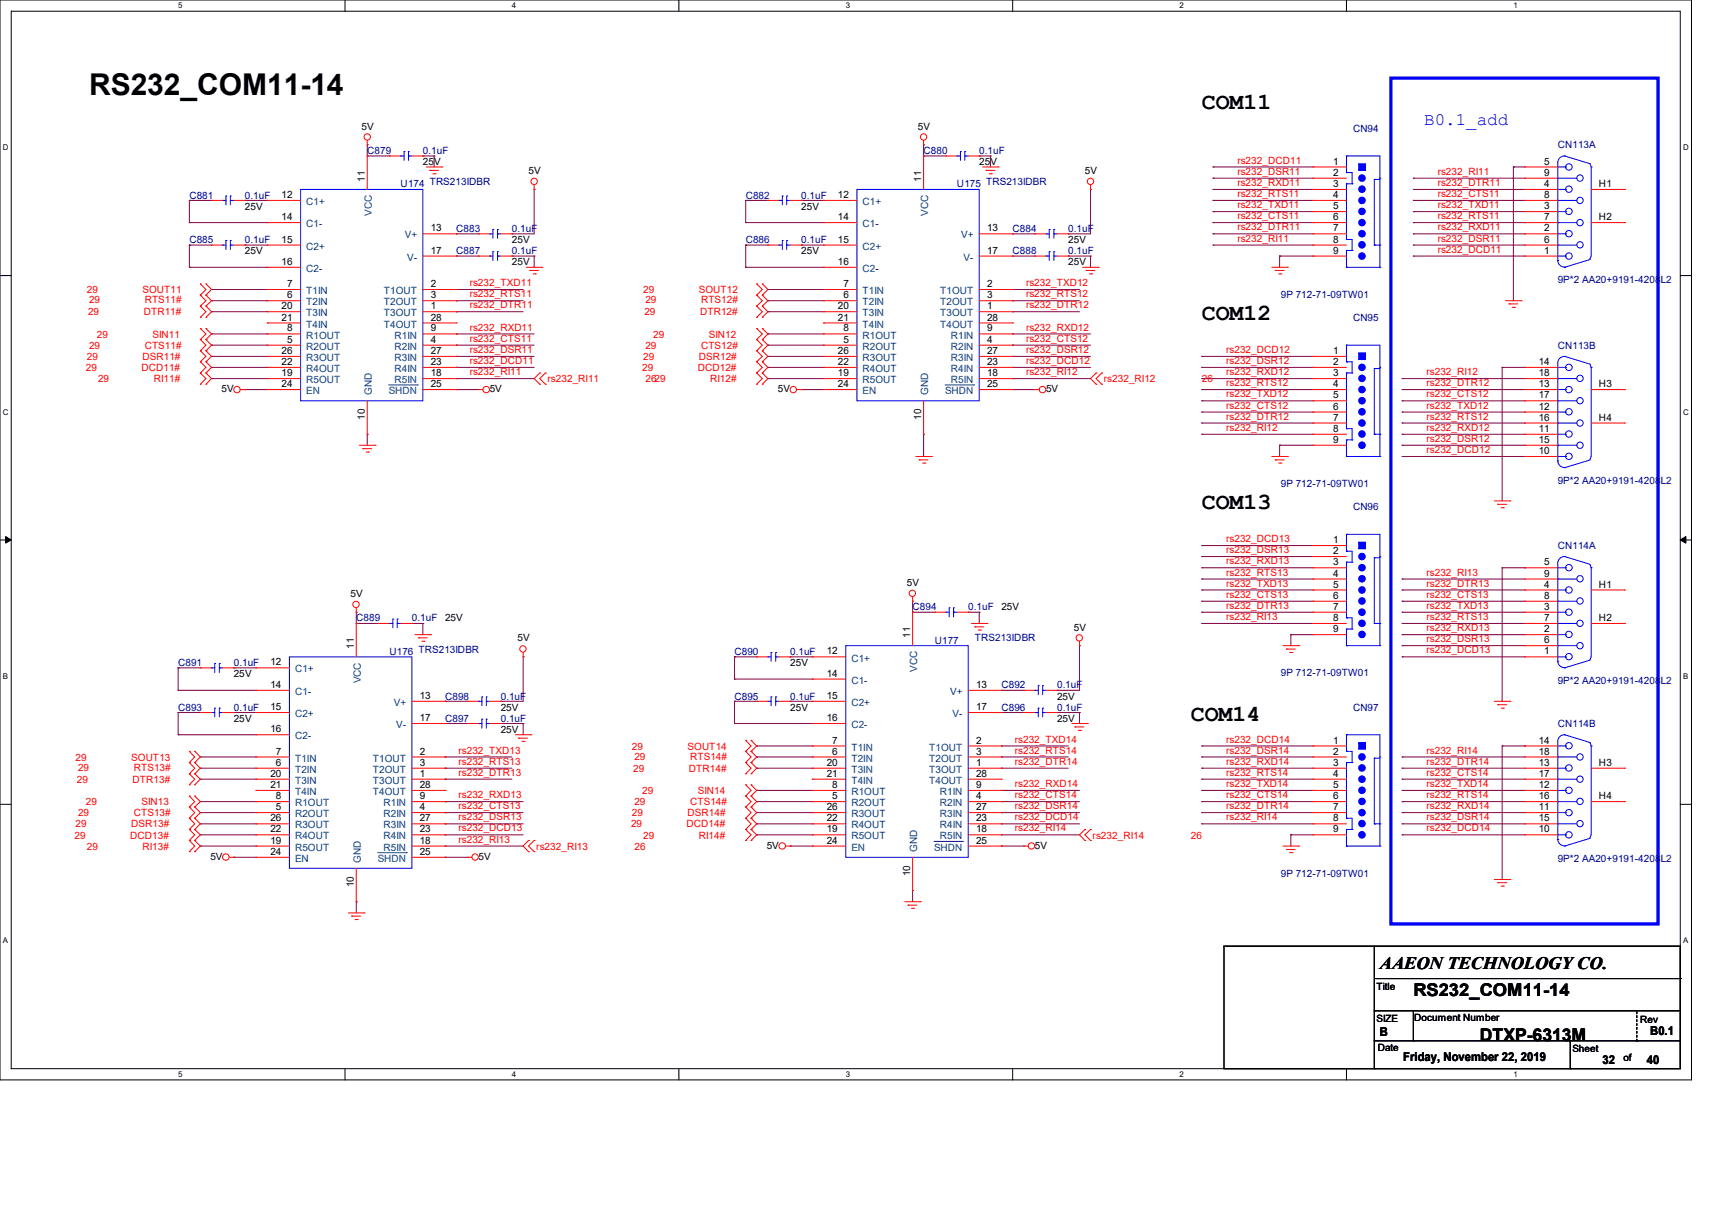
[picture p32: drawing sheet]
<svg xmlns="http://www.w3.org/2000/svg" width="297mm" height="210mm" viewBox="0 0 297 210" stroke-linecap="round" stroke-linejoin="round" font-family="sans-serif">
<defs><g id="words">
<text font-size="5.2" x="15.5" y="16.4">RS232_COM11-14</text>
<g font-size="4">
<text x="208.5" y="18.8">COM11</text>
<text x="208.5" y="55.5">COM12</text>
<text x="208.5" y="88.3">COM13</text>
<text x="206.6" y="125">COM14</text>
</g>
<text font-size="3" fill="#00f" x="247.1" y="21.7">B0.1_add</text>
<g font-size="3">
<text x="239.4" y="168">AAEON TECHNOLOGY CO.</text>
<text x="245.2" y="172.7">RS232_COM11-14</text>
<text x="256.8" y="180.5">DTXP-6313M</text>
</g>
<g font-size="2.1">
<text x="239.4" y="179.6">B</text>
<text x="286.3" y="179.4">B0.1</text>
<text x="243.5" y="184">Friday, November 22, 2019</text>
<text x="278" y="184.4">32</text>
<text x="285.7" y="184.4">40</text>
</g>
<g font-size="1.7">
<text x="62.7" y="22.5">5V</text>
<text x="159.3" y="22.5">5V</text>
<text x="73.4" y="28.7">25V</text>
<text x="169.9" y="28.7">25V</text>
<text x="231.3" y="28.5">1</text>
<text x="267.9" y="28.5">5</text>
<text x="48.9" y="34.3">12</text>
<text x="63.3" y="31.5" transform="rotate(-90 63.3 31.5)">11</text>
<text x="91.7" y="30.2">5V</text>
<text x="145.4" y="34.3">12</text>
<text x="159.8" y="31.5" transform="rotate(-90 159.8 31.5)">11</text>
<text x="188.2" y="30.2">5V</text>
<text x="231.3" y="30.5">2</text>
<text x="231.3" y="32.4">3</text>
<text x="231.3" y="34.3">4</text>
<text x="267.9" y="30.5">9</text>
<text x="267.9" y="32.4">4</text>
<text x="267.9" y="34.3">8</text>
<text x="277.4" y="32.4">H1</text>
<text x="42.5" y="36.4">25V</text>
<text x="48.9" y="38.2">14</text>
<text x="74.7" y="40.1">13</text>
<text x="139" y="36.4">25V</text>
<text x="145.4" y="38.2">14</text>
<text x="171.2" y="40.1">13</text>
<text x="231.3" y="36.3">5</text>
<text x="231.3" y="38.2">6</text>
<text x="231.3" y="40.1">7</text>
<text x="267.9" y="36.3">3</text>
<text x="267.9" y="38.2">7</text>
<text x="267.9" y="40.1">2</text>
<text x="277.4" y="38.2">H2</text>
<text x="42.5" y="44.1">25V</text>
<text x="48.9" y="42.1">15</text>
<text x="48.9" y="45.9">16</text>
<text x="74.7" y="44">17</text>
<text x="88.8" y="42.2">25V</text>
<text x="88.8" y="46">25V</text>
<text x="139" y="44.1">25V</text>
<text x="145.4" y="42.1">15</text>
<text x="145.4" y="45.9">16</text>
<text x="171.2" y="44">17</text>
<text x="185.3" y="46">25V</text>
<text x="185.3" y="42.2">25V</text>
<text x="231.3" y="42.1">8</text>
<text x="231.3" y="44">9</text>
<text x="267.9" y="42.1">6</text>
<text x="267.9" y="44">1</text>
<text x="48.9" y="53.6">20</text>
<text x="49.8" y="49.8">7</text>
<text x="49.8" y="51.7">6</text>
<text x="74.7" y="53.6">1</text>
<text x="74.7" y="51.7">3</text>
<text x="74.7" y="49.8">2</text>
<text x="145.4" y="53.6">20</text>
<text x="146.3" y="49.8">7</text>
<text x="146.3" y="51.7">6</text>
<text x="171.2" y="53.6">1</text>
<text x="171.2" y="51.7">3</text>
<text x="171.2" y="49.8">2</text>
<text x="48.9" y="55.6">21</text>
<text x="49.8" y="57.5">8</text>
<text x="49.8" y="59.4">5</text>
<text x="74.7" y="59.4">4</text>
<text x="74.7" y="57.5">9</text>
<text x="74.7" y="55.6">28</text>
<text x="145.4" y="55.6">21</text>
<text x="146.3" y="57.5">8</text>
<text x="146.3" y="59.4">5</text>
<text x="171.2" y="59.4">4</text>
<text x="171.2" y="57.5">9</text>
<text x="171.2" y="55.6">28</text>
<text x="48.9" y="61.4">26</text>
<text x="48.9" y="63.3">22</text>
<text x="48.9" y="65.2">19</text>
<text x="74.7" y="65.2">18</text>
<text x="74.7" y="63.3">23</text>
<text x="74.7" y="61.4">27</text>
<text x="145.4" y="61.4">26</text>
<text x="145.4" y="63.3">22</text>
<text x="145.4" y="65.2">19</text>
<text x="171.2" y="65.2">18</text>
<text x="171.2" y="63.3">23</text>
<text x="171.2" y="61.4">27</text>
<text x="231.3" y="61.4">1</text>
<text x="231.3" y="63.3">2</text>
<text x="231.3" y="65.2">3</text>
<text x="266.9" y="63.3">14</text>
<text x="266.9" y="65.2">18</text>
<text x="38.4" y="68">5V</text>
<text x="48.9" y="67.1">24</text>
<text x="74.7" y="67.1">25</text>
<text x="85" y="68">5V</text>
<text x="135" y="68">5V</text>
<text x="145.4" y="67.1">24</text>
<text x="171.2" y="67.1">25</text>
<text x="181.5" y="68">5V</text>
<text x="231.3" y="67.1">4</text>
<text x="231.3" y="69.1">5</text>
<text x="231.3" y="71">6</text>
<text x="266.9" y="67.1">13</text>
<text x="266.9" y="69.1">17</text>
<text x="266.9" y="71">12</text>
<text x="277.4" y="67.1">H3</text>
<text x="63.3" y="72.8" transform="rotate(-90 63.3 72.8)">10</text>
<text x="159.8" y="72.8" transform="rotate(-90 159.8 72.8)">10</text>
<text x="231.3" y="72.9">7</text>
<text x="231.3" y="74.9">8</text>
<text x="231.3" y="76.8">9</text>
<text x="266.9" y="72.9">16</text>
<text x="266.9" y="74.9">11</text>
<text x="266.9" y="76.8">15</text>
<text x="277.4" y="72.9">H4</text>
<text x="266.9" y="78.7">10</text>
<text x="231.3" y="94.2">1</text>
<text x="157.3" y="101.6">5V</text>
<text x="231.3" y="96.1">2</text>
<text x="231.3" y="98">3</text>
<text x="231.3" y="100">4</text>
<text x="231.3" y="101.9">5</text>
<text x="267.9" y="98">5</text>
<text x="267.9" y="100">9</text>
<text x="267.9" y="101.9">4</text>
<text x="277.4" y="101.9">H1</text>
<text x="60.8" y="103.5">5V</text>
<text x="77.2" y="107.8">25V</text>
<text x="173.7" y="105.9">25V</text>
<text x="231.3" y="103.8">6</text>
<text x="231.3" y="105.7">7</text>
<text x="231.3" y="107.7">8</text>
<text x="267.9" y="103.8">8</text>
<text x="267.9" y="105.7">3</text>
<text x="267.9" y="107.7">7</text>
<text x="277.4" y="107.7">H2</text>
<text x="61.4" y="112.6" transform="rotate(-90 61.4 112.6)">11</text>
<text x="89.8" y="111.2">5V</text>
<text x="143.4" y="113.5">12</text>
<text x="157.9" y="110.6" transform="rotate(-90 157.9 110.6)">11</text>
<text x="186.3" y="109.3">5V</text>
<text x="231.3" y="109.6">9</text>
<text x="267.9" y="109.6">2</text>
<text x="267.9" y="111.5">6</text>
<text x="267.9" y="113.5">1</text>
<text x="40.6" y="117.4">25V</text>
<text x="46.9" y="115.4">12</text>
<text x="46.9" y="119.3">14</text>
<text x="137.1" y="115.5">25V</text>
<text x="143.4" y="117.3">14</text>
<text x="169.3" y="119.3">13</text>
<text x="40.6" y="125.2">25V</text>
<text x="46.9" y="123.1">15</text>
<text x="72.8" y="125">17</text>
<text x="72.8" y="121.2">13</text>
<text x="86.9" y="123.2">25V</text>
<text x="137.1" y="123.2">25V</text>
<text x="143.4" y="121.2">15</text>
<text x="143.4" y="125">16</text>
<text x="169.3" y="123.1">17</text>
<text x="183.4" y="125.2">25V</text>
<text x="183.4" y="121.3">25V</text>
<text x="46.9" y="127">16</text>
<text x="47.9" y="130.8">7</text>
<text x="72.8" y="130.8">2</text>
<text x="86.9" y="127.1">25V</text>
<text x="144.4" y="128.9">7</text>
<text x="144.4" y="130.8">6</text>
<text x="169.3" y="130.8">3</text>
<text x="169.3" y="128.9">2</text>
<text x="231.3" y="128.9">1</text>
<text x="231.3" y="130.8">2</text>
<text x="266.9" y="128.9">14</text>
<text x="266.9" y="130.8">18</text>
<text x="46.9" y="134.7">20</text>
<text x="46.9" y="136.6">21</text>
<text x="47.9" y="132.8">6</text>
<text x="72.8" y="136.6">28</text>
<text x="72.8" y="134.7">1</text>
<text x="72.8" y="132.8">3</text>
<text x="143.4" y="132.8">20</text>
<text x="143.4" y="134.7">21</text>
<text x="144.4" y="136.6">8</text>
<text x="169.3" y="136.6">9</text>
<text x="169.3" y="134.7">28</text>
<text x="169.3" y="132.8">1</text>
<text x="231.3" y="132.8">3</text>
<text x="231.3" y="134.7">4</text>
<text x="231.3" y="136.6">5</text>
<text x="266.9" y="132.8">13</text>
<text x="266.9" y="134.7">17</text>
<text x="266.9" y="136.6">12</text>
<text x="277.4" y="132.8">H3</text>
<text x="46.9" y="142.4">26</text>
<text x="47.9" y="138.6">8</text>
<text x="47.9" y="140.5">5</text>
<text x="72.8" y="142.4">27</text>
<text x="72.8" y="140.5">4</text>
<text x="72.8" y="138.6">9</text>
<text x="143.4" y="140.5">26</text>
<text x="143.4" y="142.4">22</text>
<text x="144.4" y="138.6">5</text>
<text x="169.3" y="142.4">23</text>
<text x="169.3" y="140.5">27</text>
<text x="169.3" y="138.6">4</text>
<text x="231.3" y="138.6">6</text>
<text x="231.3" y="140.5">7</text>
<text x="231.3" y="142.4">8</text>
<text x="266.9" y="138.6">16</text>
<text x="266.9" y="140.5">11</text>
<text x="266.9" y="142.4">15</text>
<text x="277.4" y="138.6">H4</text>
<text x="36.5" y="149.1">5V</text>
<text x="46.9" y="144.4">22</text>
<text x="46.9" y="146.3">19</text>
<text x="46.9" y="148.2">24</text>
<text x="72.8" y="148.2">25</text>
<text x="72.8" y="146.3">18</text>
<text x="72.8" y="144.4">23</text>
<text x="83" y="149.1">5V</text>
<text x="133" y="147.2">5V</text>
<text x="143.4" y="144.4">19</text>
<text x="143.4" y="146.3">24</text>
<text x="169.3" y="146.3">25</text>
<text x="169.3" y="144.4">18</text>
<text x="179.5" y="147.2">5V</text>
<text x="231.3" y="144.4">9</text>
<text x="266.9" y="144.4">10</text>
<text x="61.4" y="153.9" transform="rotate(-90 61.4 153.9)">10</text>
<text x="157.9" y="152" transform="rotate(-90 157.9 152)">10</text>
<text x="238.8" y="171.7">Title</text>
<text x="238.8" y="177.3">SIZE</text>
<text x="245.4" y="177.1">Document Number</text>
<text x="284.6" y="177.5">Rev</text>
<text x="239" y="182.3">Date</text>
<text x="272.8" y="182.5">Sheet</text>
<text x="281.6" y="184.1">of</text>
</g>
<g font-size="1.7" fill="#000080">
<text x="234.7" y="22.9">CN94</text>
<text x="63.7" y="26.7">C879</text>
<text x="73.4" y="26.7">0.1uF</text>
<text x="160.2" y="26.7">C880</text>
<text x="169.9" y="26.7">0.1uF</text>
<text x="270.2" y="25.7">CN113A</text>
<text x="32.8" y="34.5">C881</text>
<text x="42.5" y="34.5">0.1uF</text>
<text x="69.5" y="32.5">U174 TRS213IDBR</text>
<text x="129.4" y="34.5">C882</text>
<text x="139" y="34.5">0.1uF</text>
<text x="166" y="32.5">U175 TRS213IDBR</text>
<text x="79.2" y="40.2">C883</text>
<text x="88.8" y="40.2">0.1uF</text>
<text x="175.7" y="40.2">C884</text>
<text x="185.3" y="40.2">0.1uF</text>
<text x="32.8" y="42.2">C885</text>
<text x="42.5" y="42.2">0.1uF</text>
<text x="79.2" y="44.1">C887</text>
<text x="88.8" y="44.1">0.1uF</text>
<text x="129.4" y="42.2">C886</text>
<text x="139" y="42.2">0.1uF</text>
<text x="175.7" y="44.1">C888</text>
<text x="185.3" y="44.1">0.1uF</text>
<text x="222.2" y="51.6">9P 712-71-09TW01</text>
<text x="270.2" y="49.1">9P*2 AA20+9191-4208L2</text>
<text x="234.7" y="55.7">CN95</text>
<text x="270.2" y="60.5">CN113B</text>
<text x="270.2" y="83.9">9P*2 AA20+9191-4208L2</text>
<text x="222.2" y="84.5">9P 712-71-09TW01</text>
<text x="234.7" y="88.5">CN96</text>
<text x="270.2" y="95.2">CN114A</text>
<text x="61.8" y="107.8">C889</text>
<text x="71.5" y="107.8">0.1uF</text>
<text x="158.3" y="105.9">C894</text>
<text x="168" y="105.9">0.1uF</text>
<text x="67.6" y="113.6">U176 TRS213IDBR</text>
<text x="127.4" y="113.6">C890</text>
<text x="137.1" y="113.6">0.1uF</text>
<text x="162.2" y="111.7">U177</text>
<text x="169.1" y="111.2">TRS213IDBR</text>
<text x="30.9" y="115.5">C891</text>
<text x="40.6" y="115.5">0.1uF</text>
<text x="173.7" y="119.4">C892</text>
<text x="183.4" y="119.4">0.1uF</text>
<text x="222.2" y="117.3">9P 712-71-09TW01</text>
<text x="270.2" y="118.6">9P*2 AA20+9191-4208L2</text>
<text x="30.9" y="123.2">C893</text>
<text x="40.6" y="123.2">0.1uF</text>
<text x="77.2" y="121.3">C898</text>
<text x="77.2" y="125.2">C897</text>
<text x="86.9" y="121.3">0.1uF</text>
<text x="86.9" y="125.2">0.1uF</text>
<text x="127.4" y="121.3">C895</text>
<text x="137.1" y="121.3">0.1uF</text>
<text x="173.7" y="123.2">C896</text>
<text x="183.4" y="123.2">0.1uF</text>
<text x="234.7" y="123.2">CN97</text>
<text x="270.2" y="126.2">CN114B</text>
<text x="270.2" y="149.5">9P*2 AA20+9191-4208L2</text>
<text x="222.2" y="152">9P 712-71-09TW01</text>
</g>
<g font-size="1.7" fill="#f00">
<text x="214.7" y="28.4">rs232_DCD11</text>
<text x="214.7" y="32.3">rs232_RXD11</text>
<text x="214.7" y="30.3">rs232_DSR11</text>
<text x="214.7" y="34.2">rs232_RTS11</text>
<text x="249.4" y="30.3">rs232_RI11</text>
<text x="249.4" y="32.3">rs232_DTR11</text>
<text x="249.4" y="34.2">rs232_CTS11</text>
<text x="214.7" y="41.9">rs232_RI11</text>
<text x="214.7" y="40">rs232_DTR11</text>
<text x="214.7" y="36.1">rs232_TXD11</text>
<text x="214.7" y="38">rs232_CTS11</text>
<text x="249.4" y="41.9">rs232_DSR11</text>
<text x="249.4" y="36.1">rs232_TXD11</text>
<text x="249.4" y="40">rs232_RXD11</text>
<text x="249.4" y="38">rs232_RTS11</text>
<text x="249.4" y="43.8">rs232_DCD11</text>
<text x="15.1" y="50.8">29</text>
<text x="15.5" y="52.6">29</text>
<text x="24.7" y="50.8">SOUT11</text>
<text x="25.1" y="52.6">RTS11#</text>
<text x="81.5" y="53.5">rs232_DTR11</text>
<text x="81.5" y="51.6">rs232_RTS11</text>
<text x="81.5" y="49.6">rs232_TXD11</text>
<text x="111.6" y="50.8">29</text>
<text x="112" y="52.6">29</text>
<text x="121.2" y="50.8">SOUT12</text>
<text x="121.6" y="52.6">RTS12#</text>
<text x="178" y="51.6">rs232_RTS12</text>
<text x="178" y="53.5">rs232_DTR12</text>
<text x="178" y="49.6">rs232_TXD12</text>
<text x="15.3" y="54.7">29</text>
<text x="16.8" y="58.6">29</text>
<text x="24.9" y="54.7">DTR11#</text>
<text x="26.5" y="58.6">SIN11</text>
<text x="81.5" y="57.3">rs232_RXD11</text>
<text x="81.5" y="59.3">rs232_CTS11</text>
<text x="111.8" y="54.7">29</text>
<text x="113.3" y="58.6">29</text>
<text x="121.5" y="54.7">DTR12#</text>
<text x="123" y="58.6">SIN12</text>
<text x="178" y="57.3">rs232_RXD12</text>
<text x="178" y="59.3">rs232_CTS12</text>
<text x="14.9" y="64.3">29</text>
<text x="15.1" y="62.4">29</text>
<text x="15.5" y="60.5">29</text>
<text x="24.6" y="64.3">DCD11#</text>
<text x="24.7" y="62.4">DSR11#</text>
<text x="25.1" y="60.5">CTS11#</text>
<text x="81.5" y="63.1">rs232_DCD11</text>
<text x="81.5" y="65.1">rs232_RI11</text>
<text x="81.5" y="61.2">rs232_DSR11</text>
<text x="111.4" y="64.3">29</text>
<text x="111.6" y="62.4">29</text>
<text x="112" y="60.5">29</text>
<text x="121.1" y="64.3">DCD12#</text>
<text x="121.2" y="62.4">DSR12#</text>
<text x="121.6" y="60.5">CTS12#</text>
<text x="178" y="61.2">rs232_DSR12</text>
<text x="178" y="65.1">rs232_RI12</text>
<text x="178" y="63.1">rs232_DCD12</text>
<text x="212.7" y="61.2">rs232_DCD12</text>
<text x="212.7" y="63.1">rs232_DSR12</text>
<text x="212.7" y="65.1">rs232_RXD12</text>
<text x="247.5" y="65.1">rs232_RI12</text>
<text x="17" y="66.3">29</text>
<text x="26.7" y="66.3">RI11#</text>
<text x="95" y="66.3">rs232_RI11</text>
<text x="112" y="66.3">2629</text>
<text x="123.2" y="66.3">RI12#</text>
<text x="191.5" y="66.3">rs232_RI12</text>
<text x="208.5" y="66.3">26</text>
<text x="212.7" y="67">rs232_RTS12</text>
<text x="212.7" y="68.9">rs232_TXD12</text>
<text x="212.7" y="70.9">rs232_CTS12</text>
<text x="247.5" y="70.9">rs232_TXD12</text>
<text x="247.5" y="68.9">rs232_CTS12</text>
<text x="247.5" y="67">rs232_DTR12</text>
<text x="212.7" y="72.8">rs232_DTR12</text>
<text x="212.7" y="74.7">rs232_RI12</text>
<text x="247.5" y="76.6">rs232_DSR12</text>
<text x="247.5" y="74.7">rs232_RXD12</text>
<text x="247.5" y="72.8">rs232_RTS12</text>
<text x="247.5" y="78.6">rs232_DCD12</text>
<text x="212.7" y="94">rs232_DCD13</text>
<text x="212.7" y="95.9">rs232_DSR13</text>
<text x="212.7" y="97.9">rs232_RXD13</text>
<text x="212.7" y="99.8">rs232_RTS13</text>
<text x="212.7" y="101.7">rs232_TXD13</text>
<text x="247.5" y="101.7">rs232_DTR13</text>
<text x="247.5" y="99.8">rs232_RI13</text>
<text x="212.7" y="103.7">rs232_CTS13</text>
<text x="212.7" y="105.6">rs232_DTR13</text>
<text x="212.7" y="107.5">rs232_RI13</text>
<text x="247.5" y="107.5">rs232_RTS13</text>
<text x="247.5" y="105.6">rs232_TXD13</text>
<text x="247.5" y="103.7">rs232_CTS13</text>
<text x="247.5" y="113.3">rs232_DCD13</text>
<text x="247.5" y="111.4">rs232_DSR13</text>
<text x="247.5" y="109.5">rs232_RXD13</text>
<text x="13.1" y="131.9">29</text>
<text x="22.8" y="131.9">SOUT13</text>
<text x="79.5" y="130.7">rs232_TXD13</text>
<text x="109.6" y="130">29</text>
<text x="110.1" y="131.7">29</text>
<text x="119.3" y="130">SOUT14</text>
<text x="119.7" y="131.7">RTS14#</text>
<text x="176.1" y="130.7">rs232_RTS14</text>
<text x="176.1" y="128.8">rs232_TXD14</text>
<text x="212.7" y="128.8">rs232_DCD14</text>
<text x="212.7" y="130.7">rs232_DSR14</text>
<text x="247.5" y="130.7">rs232_RI14</text>
<text x="13.3" y="135.8">29</text>
<text x="13.5" y="133.6">29</text>
<text x="23" y="135.8">DTR13#</text>
<text x="23.2" y="133.6">RTS13#</text>
<text x="79.5" y="134.5">rs232_DTR13</text>
<text x="79.5" y="132.6">rs232_RTS13</text>
<text x="109.9" y="133.9">29</text>
<text x="111.4" y="137.7">29</text>
<text x="119.5" y="133.9">DTR14#</text>
<text x="121.1" y="137.7">SIN14</text>
<text x="176.1" y="136.5">rs232_RXD14</text>
<text x="176.1" y="132.6">rs232_DTR14</text>
<text x="212.7" y="132.6">rs232_RXD14</text>
<text x="212.7" y="134.5">rs232_RTS14</text>
<text x="212.7" y="136.5">rs232_TXD14</text>
<text x="247.5" y="136.5">rs232_TXD14</text>
<text x="247.5" y="134.5">rs232_CTS14</text>
<text x="247.5" y="132.6">rs232_DTR14</text>
<text x="13.1" y="143.5">29</text>
<text x="13.5" y="141.6">29</text>
<text x="14.9" y="139.7">29</text>
<text x="22.8" y="143.5">DSR13#</text>
<text x="23.2" y="141.6">CTS13#</text>
<text x="24.6" y="139.7">SIN13</text>
<text x="79.5" y="142.3">rs232_DSR13</text>
<text x="79.5" y="138.4">rs232_RXD13</text>
<text x="79.5" y="140.3">rs232_CTS13</text>
<text x="109.5" y="143.5">29</text>
<text x="109.6" y="141.6">29</text>
<text x="110.1" y="139.7">29</text>
<text x="119.1" y="143.5">DCD14#</text>
<text x="119.3" y="141.6">DSR14#</text>
<text x="119.7" y="139.7">CTS14#</text>
<text x="176.1" y="140.3">rs232_DSR14</text>
<text x="176.1" y="138.4">rs232_CTS14</text>
<text x="176.1" y="142.3">rs232_DCD14</text>
<text x="212.7" y="138.4">rs232_CTS14</text>
<text x="212.7" y="140.3">rs232_DTR14</text>
<text x="212.7" y="142.3">rs232_RI14</text>
<text x="247.5" y="142.3">rs232_DSR14</text>
<text x="247.5" y="140.3">rs232_RXD14</text>
<text x="247.5" y="138.4">rs232_RTS14</text>
<text x="13" y="145.5">29</text>
<text x="15.1" y="147.4">29</text>
<text x="22.6" y="145.5">DCD13#</text>
<text x="24.7" y="147.4">RI13#</text>
<text x="79.5" y="144.2">rs232_DCD13</text>
<text x="79.5" y="146.1">rs232_RI13</text>
<text x="93" y="147.4">rs232_RI13</text>
<text x="110.1" y="147.4">26</text>
<text x="111.6" y="145.5">29</text>
<text x="121.2" y="145.5">RI14#</text>
<text x="176.1" y="144.2">rs232_RI14</text>
<text x="189.6" y="145.5">rs232_RI14</text>
<text x="206.6" y="145.5">26</text>
<text x="247.5" y="144.2">rs232_DCD14</text>
</g>
<g font-size="1.7" fill="#004080">
<text x="53.1" y="35.6">C1+</text>
<text x="149.6" y="35.6">C1+</text>
<text x="53.1" y="39.4">C1-</text>
<text x="64.5" y="37.4" transform="rotate(-90 64.5 37.4)">VCC</text>
<text x="70.2" y="41.4">V+</text>
<text x="149.6" y="39.4">C1-</text>
<text x="161" y="37.4" transform="rotate(-90 161 37.4)">VCC</text>
<text x="166.7" y="41.4">V+</text>
<text x="53.1" y="43.3">C2+</text>
<text x="53.1" y="47.2">C2-</text>
<text x="70.7" y="45.2">V-</text>
<text x="149.6" y="43.3">C2+</text>
<text x="149.6" y="47.2">C2-</text>
<text x="167.2" y="45.2">V-</text>
<text x="53.1" y="51">T1IN</text>
<text x="53.1" y="53">T2IN</text>
<text x="66.6" y="53">T2OUT</text>
<text x="66.6" y="51">T1OUT</text>
<text x="149.6" y="51">T1IN</text>
<text x="149.6" y="53">T2IN</text>
<text x="163.1" y="53">T2OUT</text>
<text x="163.1" y="51">T1OUT</text>
<text x="53.1" y="54.9">T3IN</text>
<text x="53.1" y="56.8">T4IN</text>
<text x="53.1" y="58.7">R1OUT</text>
<text x="66.6" y="56.8">T4OUT</text>
<text x="66.6" y="54.9">T3OUT</text>
<text x="68.5" y="58.7">R1IN</text>
<text x="149.6" y="54.9">T3IN</text>
<text x="149.6" y="56.8">T4IN</text>
<text x="149.6" y="58.7">R1OUT</text>
<text x="163.1" y="56.8">T4OUT</text>
<text x="163.1" y="54.9">T3OUT</text>
<text x="165" y="58.7">R1IN</text>
<text x="53.1" y="60.7">R2OUT</text>
<text x="53.1" y="62.6">R3OUT</text>
<text x="53.1" y="64.5">R4OUT</text>
<text x="68.5" y="64.5">R4IN</text>
<text x="68.5" y="62.6">R3IN</text>
<text x="68.5" y="60.7">R2IN</text>
<text x="149.6" y="60.7">R2OUT</text>
<text x="149.6" y="62.6">R3OUT</text>
<text x="149.6" y="64.5">R4OUT</text>
<text x="165" y="64.5">R4IN</text>
<text x="165" y="62.6">R3IN</text>
<text x="165" y="60.7">R2IN</text>
<text x="53.1" y="66.5">R5OUT</text>
<text x="53.1" y="68.4">EN</text>
<text x="64.5" y="68.5" transform="rotate(-90 64.5 68.5)">GND</text>
<text x="67.4" y="68.4">SHDN</text>
<text x="68.5" y="66.5">R5IN</text>
<text x="149.6" y="66.5">R5OUT</text>
<text x="149.6" y="68.4">EN</text>
<text x="161" y="68.5" transform="rotate(-90 161 68.5)">GND</text>
<text x="164" y="68.4">SHDN</text>
<text x="165" y="66.5">R5IN</text>
<text x="51.2" y="116.6">C1+</text>
<text x="62.6" y="118.5" transform="rotate(-90 62.6 118.5)">VCC</text>
<text x="147.7" y="114.7">C1+</text>
<text x="147.7" y="118.6">C1-</text>
<text x="159.1" y="116.5" transform="rotate(-90 159.1 116.5)">VCC</text>
<text x="51.2" y="120.5">C1-</text>
<text x="51.2" y="124.4">C2+</text>
<text x="68.3" y="122.4">V+</text>
<text x="147.7" y="122.4">C2+</text>
<text x="164.8" y="120.5">V+</text>
<text x="165.3" y="124.4">V-</text>
<text x="51.2" y="128.2">C2-</text>
<text x="68.7" y="126.3">V-</text>
<text x="147.7" y="126.3">C2-</text>
<text x="147.7" y="130.2">T1IN</text>
<text x="161.2" y="130.2">T1OUT</text>
<text x="51.2" y="132.1">T1IN</text>
<text x="51.2" y="134">T2IN</text>
<text x="51.2" y="135.9">T3IN</text>
<text x="51.2" y="137.9">T4IN</text>
<text x="64.7" y="137.9">T4OUT</text>
<text x="64.7" y="135.9">T3OUT</text>
<text x="64.7" y="134">T2OUT</text>
<text x="64.7" y="132.1">T1OUT</text>
<text x="147.7" y="132.1">T2IN</text>
<text x="147.7" y="134">T3IN</text>
<text x="147.7" y="135.9">T4IN</text>
<text x="147.7" y="137.9">R1OUT</text>
<text x="161.2" y="135.9">T4OUT</text>
<text x="161.2" y="134">T3OUT</text>
<text x="161.2" y="132.1">T2OUT</text>
<text x="163.1" y="137.9">R1IN</text>
<text x="51.2" y="139.8">R1OUT</text>
<text x="51.2" y="141.7">R2OUT</text>
<text x="51.2" y="143.7">R3OUT</text>
<text x="66.5" y="143.7">R3IN</text>
<text x="66.5" y="141.7">R2IN</text>
<text x="66.5" y="139.8">R1IN</text>
<text x="147.7" y="139.8">R2OUT</text>
<text x="147.7" y="141.7">R3OUT</text>
<text x="147.7" y="143.7">R4OUT</text>
<text x="163.1" y="143.7">R4IN</text>
<text x="163.1" y="141.7">R3IN</text>
<text x="163.1" y="139.8">R2IN</text>
<text x="51.2" y="145.6">R4OUT</text>
<text x="51.2" y="147.5">R5OUT</text>
<text x="51.2" y="149.5">EN</text>
<text x="62.6" y="149.6" transform="rotate(-90 62.6 149.6)">GND</text>
<text x="65.5" y="149.5">SHDN</text>
<text x="66.5" y="147.5">R5IN</text>
<text x="66.5" y="145.6">R4IN</text>
<text x="147.7" y="145.6">R5OUT</text>
<text x="147.7" y="147.5">EN</text>
<text x="159.1" y="147.7" transform="rotate(-90 159.1 147.7)">GND</text>
<text x="162" y="147.5">SHDN</text>
<text x="163.1" y="145.6">R5IN</text>
</g>
<g font-size="1.4">
<text x="30.9" y="1.4">5</text>
<text x="88.8" y="1.4">4</text>
<text x="146.7" y="1.4">3</text>
<text x="204.6" y="1.4">2</text>
<text x="262.6" y="1.4">1</text>
<text x=".5" y="26.1">D</text>
<text x="292" y="26.1">D</text>
<text x=".5" y="71.9">C</text>
<text x="292" y="71.9">C</text>
<text x=".5" y="117.8">B</text>
<text x="292" y="117.8">B</text>
<text x=".5" y="163.6">A</text>
<text x="292" y="163.6">A</text>
<text x="30.9" y="186.8">5</text>
<text x="88.8" y="186.8">4</text>
<text x="146.7" y="186.8">3</text>
<text x="204.6" y="186.8">2</text>
<text x="262.6" y="186.8">1</text>
</g>
</g></defs>
<path d="M0 0h293.5v187.3h-293.5zM1.9 1.9h289.6v183.4h-289.6z" fill="none" stroke="#000" stroke-width=".17"/>
<g fill="#fff">
<path d="M30.9 .2h.8v1.5h-.8z"/>
<path d="M30.9 185.5h.8v1.6h-.8z"/>
</g>
<path d="M59.9 0v1.9M59.9 185.3v2" fill="none" stroke="#000" stroke-width=".17"/>
<g fill="#fff">
<path d="M88.8 .2h.8v1.5h-.8z"/>
<path d="M88.8 185.5h.8v1.6h-.8z"/>
</g>
<path d="M117.8 0v1.9M117.8 185.3v2" fill="none" stroke="#000" stroke-width=".17"/>
<g fill="#fff">
<path d="M146.7 .2h.8v1.5h-.8z"/>
<path d="M146.7 185.5h.8v1.6h-.8z"/>
</g>
<path d="M175.7 0v1.9M175.7 185.3v2" fill="none" stroke="#000" stroke-width=".17"/>
<g fill="#fff">
<path d="M204.6 .2h.8v1.5h-.8z"/>
<path d="M204.6 185.5h.8v1.6h-.8z"/>
</g>
<path d="M233.6 0v1.9M233.6 185.3v2" fill="none" stroke="#000" stroke-width=".17"/>
<g fill="#fff">
<path d="M262.6 .2h.7v1.5h-.7z"/>
<path d="M262.6 185.5h.7v1.6h-.7z"/>
<path d="M.5 24.8h1v1.6h-1z"/>
<path d="M292 24.8h1v1.6h-1z"/>
<path d="M.5 70.7h1v1.5h-1z"/>
<path d="M292 70.7h1v1.5h-1z"/>
</g>
<path d="M0 47.8h1.9M291.5 47.8h2" fill="none" stroke="#000" stroke-width=".17"/>
<g fill="#fff">
<path d="M.5 116.5h.9v1.6h-.9z"/>
<path d="M292 116.5h.9v1.6h-.9z"/>
</g>
<path d="M0 93.6h1.9M291.5 93.6h2" fill="none" stroke="#000" stroke-width=".17"/>
<path d="M1 93l.9 .6-.9 .6zM291.5 93.6l1-.6v1.2z" fill="#000" stroke="#000" stroke-width=".17"/>
<g fill="#fff">
<path d="M.5 162.4h.9v1.5h-.9z"/>
<path d="M292 162.4h.9v1.5h-.9z"/>
</g>
<g fill="none" stroke="#000" stroke-width=".17">
<path d="M0 139.5h1.9M291.5 139.5h2M212.3 164.1h79.2v21.2h-79.2zM238.4 175.3h.1M238.4 175.3h53.1M238.4 164.1v21.2M238.6 169.7h52.9M245.2 175.3v5.2M291.5 169.7h.1M238.4 180.5h.1M238.4 185.3h.1M238.4 180.5h53.1"/>
<path d="M245.2 180.5h.1M272.4 185.3h.1M272.4 180.5v4.8"/>
</g>
<path d="M241.3 13.5h46.4v146.7h-46.4z" fill="none" stroke="#00f" stroke-width=".55"/>
<g fill="none" stroke="#800040" stroke-width=".17">
<path d="M32.9 38.6h.1M32.9 34.8h.1M32.9 38.6h13.5M32.9 34.8h3.8M32.9 34.8v3.8M42.5 34.8h.1M42.5 34.8h3.9M63.7 27.1h.1M63.7 25.1h.1M63.7 27.1h3.9M63.7 25.1v2M73.4 27.1h.1"/>
<path d="M73.4 27.1h1.9M75.3 27.1h.1M75.3 27.1v1.9M92.7 32.9h.1M92.7 32.9v7.7h-3.9M129.4 38.6h.1M129.4 34.8h.1M129.4 38.6h13.5M129.4 34.8h3.8M129.4 34.8v3.8M139 34.8h.1M139 34.8h3.9"/>
<path d="M160.2 27.1h.1M160.2 25.1h.1M160.2 27.1h3.9M160.2 25.1v2M169.9 27.1h.1M169.9 27.1h1.9M171.8 27.1h.1M171.8 27.1v1.9M189.2 32.9h.1M189.2 32.9v7.7h-3.9M210.4 36.7h.1M210.4 38.6h.1"/>
<path d="M210.4 32.9h.1M210.4 30.9h.1M210.4 29h.1M210.4 34.8h.1M210.4 36.7h17.4M210.4 38.6h17.4M210.4 32.9h17.4M210.4 30.9h17.4M210.4 29h17.4M210.4 34.8h17.4M245.2 30.9h.1M245.2 32.9h.1"/>
<path d="M245.2 36.7h.1M245.2 34.8h.1M245.2 38.6h.1M245.2 36.7h19.3M245.2 38.6h19.3M245.2 32.9h19.3M245.2 30.9h19.3M245.2 34.8h19.3M262.6 29h.1M262.6 29h1.9M262.6 29v23.2M32.9 42.5h.1"/>
<path d="M32.9 46.4h.1M32.9 42.5h3.8M32.9 42.5v3.9M32.9 46.4h13.5M36.7 52.2h.1M36.7 50.2h.1M36.7 54.1h.1M36.7 57.9h.1M36.7 59.9h.1M36.7 52.2h9.7M36.7 57.9h9.7M36.7 54.1h9.7"/>
<path d="M36.7 50.2h9.7M36.7 59.9h9.7M42.5 42.5h.1M42.5 42.5h3.9M79.2 57.9h.1M79.2 54.1h.1M79.2 52.2h.1M79.2 50.2h.1M79.2 59.9h.1M79.2 44.4h.1M79.2 40.6h.1M79.2 44.4h3.8"/>
<path d="M79.2 40.6h3.8M79.2 52.2h11.6M79.2 57.9h13.5M79.2 54.1h11.6M79.2 50.2h11.6M79.2 59.9h13.5M88.8 44.4h.1M88.8 40.6h.1M88.8 44.4h3.9M92.7 44.4h.1M92.7 44.4v2M129.4 42.5h.1"/>
<path d="M129.4 46.4h.1M129.4 42.5h3.8M129.4 46.4h13.5M129.4 42.5v3.9M133.2 52.2h.1M133.2 50.2h.1M133.2 54.1h.1M133.2 57.9h.1M133.2 59.9h.1M133.2 52.2h9.7M133.2 57.9h9.7M133.2 54.1h9.7"/>
<path d="M133.2 50.2h9.7M133.2 59.9h9.7M139 42.5h.1M139 42.5h3.9M175.7 57.9h.1M175.7 52.2h.1M175.7 59.9h.1M175.7 54.1h.1M175.7 50.2h.1M175.7 44.4h.1M175.7 40.6h.1M175.7 44.4h3.8"/>
<path d="M175.7 40.6h3.8M175.7 52.2h11.6M175.7 57.9h13.5M175.7 54.1h11.6M175.7 50.2h11.6M175.7 59.9h13.5M185.3 44.4h.1M185.3 40.6h.1M185.3 44.4h3.9M189.2 44.4h.1M189.2 44.4v2M210.4 42.5h.1"/>
<path d="M210.4 40.6h.1M210.4 42.5h17.4M210.4 40.6h17.4M222 44.4h.1M222 44.4v2M222 44.4h5.8M245.2 44.4h.1M245.2 42.5h.1M245.2 40.6h.1M245.2 44.4h19.3M245.2 42.5h19.3M245.2 40.6h19.3"/>
<path d="M36.7 65.7h.1M36.7 63.7h.1M36.7 61.8h.1M36.7 61.8h9.7M36.7 63.7h9.7M36.7 65.7h9.7M42.5 67.6h.1M42.5 67.6h3.9M63.7 75.3h.1M63.7 75.3v1.9M79.2 63.7h.1M79.2 65.7h.1"/>
<path d="M79.2 61.8h.1M79.2 67.6h.1M79.2 61.8h13.5M79.2 63.7h13.5M79.2 65.7h13.5M79.2 67.6h3.8M133.2 65.7h.1M133.2 63.7h.1M133.2 61.8h.1M133.2 61.8h9.7M133.2 63.7h9.7M133.2 65.7h9.7"/>
<path d="M139 67.6h.1M139 67.6h3.9M160.2 75.3h.1M160.2 75.3v3.9M175.7 61.8h.1M175.7 65.7h.1M175.7 63.7h.1M175.7 67.6h.1M175.7 61.8h13.5M175.7 63.7h13.5M175.7 65.7h13.5M175.7 67.6h3.8"/>
<path d="M208.5 61.8h.1M208.5 63.7h.1M208.5 65.7h.1M208.5 67.6h.1M208.5 69.5h.1M208.5 71.5h.1M208.5 73.4h.1M208.5 75.3h.1M208.5 61.8h19.3M208.5 63.7h19.3M208.5 65.7h19.3M208.5 67.6h19.3"/>
<path d="M208.5 69.5h19.3M208.5 71.5h19.3M208.5 73.4h19.3M208.5 75.3h19.3M222 77.2h.1M222 77.2v2M222 77.2h5.8M243.2 79.2h.1M243.2 77.2h.1M243.2 75.3h.1M243.2 73.4h.1M243.2 71.5h.1"/>
<path d="M243.2 69.5h.1M243.2 67.6h.1M243.2 65.7h.1M243.2 65.7h21.3M243.2 67.6h21.3M243.2 69.5h21.3M243.2 71.5h21.3M243.2 73.4h21.3M243.2 75.3h21.3M243.2 77.2h21.3M243.2 79.2h21.3M260.6 63.7h.1"/>
<path d="M260.6 63.7h3.9M260.6 63.7v23.2M264.5 63.7h.1M208.5 94.6h.1M208.5 96.5h.1M208.5 98.5h.1M208.5 94.6h19.3M208.5 96.5h19.3M208.5 98.5h19.3M260.6 98.5h.1M260.6 98.5h3.9M260.6 98.5v23.1"/>
<path d="M264.5 98.5h.1M30.9 119.7h.1M30.9 115.8h.1M30.9 119.7h13.5M30.9 115.8v3.9M30.9 115.8h3.9M40.6 115.8h.1M40.6 115.8h3.8M61.8 108.1h.1M61.8 106.2h.1M61.8 108.1h3.9M61.8 106.2v1.9"/>
<path d="M71.5 108.1h.1M71.5 108.1h1.9M73.4 108.1h.1M73.4 108.1v2M90.8 113.9h.1M90.8 113.9v7.7h-3.9M127.4 117.8h.1M127.4 113.9h.1M127.4 117.8h13.5M127.4 113.9v3.9M127.4 113.9h3.9M137.1 113.9h.1"/>
<path d="M137.1 113.9h3.8M158.3 106.2h.1M158.3 104.3h.1M158.3 106.2h3.9M158.3 104.3v1.9M168 106.2h.1M168 106.2h1.9M169.9 106.2h.1M169.9 106.2v1.9M173.7 119.7h.1M173.7 119.7h3.9M183.4 119.7h.1"/>
<path d="M187.3 112h.1M187.3 112v7.7h-3.9M208.5 100.4h.1M208.5 102.3h.1M208.5 104.3h.1M208.5 106.2h.1M208.5 108.1h.1M208.5 100.4h19.3M208.5 102.3h19.3M208.5 104.3h19.3M208.5 106.2h19.3M208.5 108.1h19.3"/>
<path d="M223.9 110.1h.1M223.9 110.1h3.9M223.9 110.1v1.9M243.2 113.9h.1M243.2 112h.1M243.2 110.1h.1M243.2 108.1h.1M243.2 106.2h.1M243.2 104.3h.1M243.2 102.3h.1M243.2 100.4h.1M243.2 110.1h21.3"/>
<path d="M243.2 100.4h21.3M243.2 102.3h21.3M243.2 104.3h21.3M243.2 106.2h21.3M243.2 108.1h21.3M243.2 113.9h21.3M243.2 112h21.3M30.9 123.6h.1M30.9 127.4h.1M30.9 123.6h3.9M30.9 123.6v3.8M30.9 127.4h13.5"/>
<path d="M34.8 133.2h.1M34.8 131.3h.1M34.8 135.1h.1M34.8 139h.1M34.8 131.3h9.6M34.8 139h9.6M34.8 133.2h9.6M34.8 135.1h9.6M40.6 123.6h.1M40.6 123.6h3.8M77.2 125.5h.1M77.2 121.6h.1"/>
<path d="M77.2 139h.1M77.2 135.1h.1M77.2 133.2h.1M77.2 131.3h.1M77.2 125.5h3.9M77.2 131.3h11.6M77.2 139h13.6M77.2 133.2h11.6M77.2 121.6h3.9M77.2 135.1h11.6M86.9 125.5h.1M86.9 121.6h.1"/>
<path d="M86.9 125.5h3.9M90.8 125.5h.1M90.8 125.5v1.9M127.4 121.6h.1M127.4 125.5h.1M127.4 125.5h13.5M127.4 121.6h3.9M127.4 121.6v3.9M131.3 131.3h.1M131.3 129.4h.1M131.3 133.2h.1M131.3 137.1h.1"/>
<path d="M131.3 139h.1M131.3 137.1h9.6M131.3 131.3h9.6M131.3 139h9.6M131.3 133.2h9.6M131.3 129.4h9.6M137.1 121.6h.1M137.1 121.6h3.8M173.7 137.1h.1M173.7 131.3h.1M173.7 139h.1M173.7 133.2h.1"/>
<path d="M173.7 129.4h.1M173.7 123.6h.1M173.7 123.6h3.9M173.7 137.1h13.6M173.7 131.3h11.6M173.7 139h13.6M173.7 133.2h11.6M173.7 129.4h11.6M183.4 123.6h.1M183.4 123.6h3.9M187.3 123.6h.1M187.3 123.6v1.9"/>
<path d="M208.5 129.4h.1M208.5 131.3h.1M208.5 133.2h.1M208.5 135.1h.1M208.5 137.1h.1M208.5 139h.1M208.5 137.1h19.3M208.5 131.3h19.3M208.5 139h19.3M208.5 133.2h19.3M208.5 129.4h19.3M208.5 135.1h19.3"/>
<path d="M243.2 139h.1M243.2 137.1h.1M243.2 135.1h.1M243.2 133.2h.1M243.2 131.3h.1M243.2 137.1h21.3M243.2 131.3h21.3M243.2 139h21.3M243.2 133.2h21.3M243.2 135.1h21.3M260.6 129.4h.1M260.6 129.4h3.9"/>
<path d="M260.6 129.4v23.1M264.5 129.4h.1M34.8 146.7h.1M34.8 144.8h.1M34.8 140.9h.1M34.8 142.9h.1M34.8 146.7h9.6M34.8 140.9h9.6M34.8 144.8h9.6M34.8 142.9h9.6M40.6 148.7h.1M40.6 148.7h3.8"/>
<path d="M61.8 156.4h.1M61.8 156.4v1.9M77.2 148.7h.1M77.2 144.8h.1M77.2 146.7h.1M77.2 142.9h.1M77.2 140.9h.1M77.2 146.7h13.6M77.2 140.9h13.6M77.2 144.8h13.6M77.2 142.9h13.6M77.2 148.7h3.9"/>
<path d="M131.3 144.8h.1M131.3 142.9h.1M131.3 140.9h.1M131.3 140.9h9.6M131.3 144.8h9.6M131.3 142.9h9.6M137.1 146.7h.1M137.1 146.7h3.8M158.3 154.4h.1M158.3 154.4v2M173.7 140.9h.1M173.7 144.8h.1"/>
<path d="M173.7 142.9h.1M173.7 146.7h.1M173.7 146.7h3.9M173.7 140.9h13.6M173.7 144.8h13.6M173.7 142.9h13.6M208.5 140.9h.1M208.5 142.9h.1M208.5 140.9h19.3M208.5 142.9h19.3M223.9 144.8h.1M223.9 144.8v1.9"/>
<path d="M223.9 144.8h3.9M243.2 144.8h.1M243.2 142.9h.1M243.2 140.9h.1M243.2 140.9h21.3M243.2 144.8h21.3M243.2 142.9h21.3"/>
</g>
<g fill="none" stroke="#f00" stroke-width=".17">
<path d="M36.7 34.8h.1M36.7 34.8h1.9M40.6 34.8h1.9M42.5 34.8h.1M46.4 34.8h.1M46.4 38.6h.1M46.4 34.8h5.8M46.4 38.6h5.8M63.7 25.1h.1M63.7 27.1h.1M63.7 24.3v.8M63.7 27.1v5.8"/>
<path d="M67.6 27.1h.1M67.6 27.1h1.9M71.5 27.1h1.9M73.4 27.1h.1M74 29h2.7M74.5 29.5h.1M74.5 29.5h1.6M75.1 30.1h.4M75.5 30.1h.1M76.7 29h.1M92.7 32.9h.1M92.7 32v.9"/>
<path d="M133.2 34.8h.1M133.2 34.8h1.9M137.1 34.8h1.9M139 34.8h.1M142.9 34.8h.1M142.9 38.6h.1M142.9 34.8h5.8M142.9 38.6h5.8M160.2 25.1h.1M160.2 27.1h.1M160.2 24.3v.8M160.2 27.1v5.8"/>
<path d="M164.1 27.1h.1M164.1 27.1h1.9M168 27.1h1.9M169.9 27.1h.1M170.5 29h2.7M171.1 29.5h.1M171.1 29.5h1.5M171.6 30.1h.4M172 30.1h.1M173.2 29h.1M189.2 32.9h.1M189.2 32v.9"/>
<path d="M227.8 29h.1M227.8 30.9h.1M227.8 32.9h.1M227.8 34.8h.1M227.8 36.7h.1M227.8 38.6h.1M227.8 29h5.8M227.8 34.8h5.8M227.8 30.9h5.8M227.8 32.9h5.8M227.8 36.7h5.8M227.8 38.6h5.8"/>
<path d="M264.5 29h.1M264.5 30.9h.1M264.5 32.9h.1M264.5 34.8h.1M264.5 36.7h.1M264.5 38.6h.1M264.5 29h5.8M264.5 34.8h5.8M264.5 30.9h5.8M264.5 32.9h5.8M264.5 36.7h5.8M264.5 38.6h5.8"/>
<path d="M276.1 32.9h5.8M276.1 38.6h5.8M281.9 32.9h.1M281.9 38.6h.1M34.8 51.2h.1M34.8 53.1h.1M34.8 49.2h.1M34.8 55h.1M34.8 58.9h.1M34.8 57h.1M34.8 51.2l.9 1-.9 .9M34.8 49.2l.9 1-.9 1"/>
<path d="M34.8 53.1l.9 1-.9 .9M34.8 57l.9 .9-.9 1M34.8 58.9l.9 1-.9 .9M35.7 53.1h.1M35.7 51.2h.1M35.7 49.2h.1M35.7 55h.1M35.7 57h.1M35.7 58.9h.1M35.7 51.2l1 1-1 .9M35.7 49.2l1 1-1 1M35.7 53.1l1 1-1 .9"/>
<path d="M35.7 57l1 .9-1 1M35.7 58.9l1 1-1 .9M36.7 42.5h.1M36.7 42.5h1.9M40.6 42.5h1.9M42.5 42.5h.1M46.4 42.5h.1M46.4 46.4h.1M46.4 50.2h.1M46.4 52.2h.1M46.4 54.1h.1M46.4 56h.1"/>
<path d="M46.4 57.9h.1M46.4 59.9h.1M46.4 46.4h5.8M46.4 52.2h5.8M46.4 42.5h5.8M46.4 50.2h5.8M46.4 54.1h5.8M46.4 56h5.8M46.4 57.9h5.8M46.4 59.9h5.8M73.4 52.2h5.8M73.4 44.4h5.8"/>
<path d="M73.4 40.6h5.8M73.4 50.2h5.8M73.4 54.1h5.8M73.4 56h5.8M73.4 57.9h5.8M73.4 59.9h5.8M79.2 59.9h.1M79.2 57.9h.1M79.2 56h.1M79.2 54.1h.1M79.2 52.2h.1M79.2 50.2h.1"/>
<path d="M79.2 44.4h.1M79.2 40.6h.1M83 40.6h.1M83 44.4h.1M83 44.4h2M83 40.6h2M86.9 44.4h1.9M86.9 40.6h1.9M88.8 40.6h.1M88.8 44.4h.1M91.3 46.4h2.7M91.9 46.9h.1"/>
<path d="M91.9 46.9h1.5M92.5 47.5h.4M92.9 47.5h.1M94 46.4h.1M131.3 51.2h.1M131.3 53.1h.1M131.3 49.2h.1M131.3 55h.1M131.3 58.9h.1M131.3 57h.1M131.3 51.2l.9 1-.9 .9M131.3 49.2l.9 1-.9 1"/>
<path d="M131.3 53.1l.9 1-.9 .9M131.3 57l.9 .9-.9 1M131.3 58.9l.9 1-.9 .9M132.2 53.1h.1M132.2 51.2h.1M132.2 49.2h.1M132.2 55h.1M132.2 57h.1M132.2 58.9h.1M132.2 51.2l1 1-1 .9M132.2 49.2l1 1-1 1M132.2 53.1l1 1-1 .9"/>
<path d="M132.2 57l1 .9-1 1M132.2 58.9l1 1-1 .9M133.2 42.5h.1M133.2 42.5h1.9M137.1 42.5h1.9M139 42.5h.1M142.9 42.5h.1M142.9 46.4h.1M142.9 50.2h.1M142.9 52.2h.1M142.9 54.1h.1M142.9 56h.1"/>
<path d="M142.9 57.9h.1M142.9 59.9h.1M142.9 46.4h5.8M142.9 52.2h5.8M142.9 42.5h5.8M142.9 50.2h5.8M142.9 54.1h5.8M142.9 56h5.8M142.9 57.9h5.8M142.9 59.9h5.8M169.9 52.2h5.8M169.9 44.4h5.8"/>
<path d="M169.9 40.6h5.8M169.9 50.2h5.8M169.9 54.1h5.8M169.9 56h5.8M169.9 57.9h5.8M169.9 59.9h5.8M175.7 59.9h.1M175.7 57.9h.1M175.7 56h.1M175.7 54.1h.1M175.7 52.2h.1M175.7 50.2h.1"/>
<path d="M175.7 44.4h.1M175.7 40.6h.1M179.5 44.4h.1M179.5 40.6h.1M179.5 44.4h2M179.5 40.6h2M183.4 44.4h1.9M183.4 40.6h1.9M185.3 44.4h.1M185.3 40.6h.1M187.8 46.4h2.7M188.4 46.9h.1"/>
<path d="M188.4 46.9h1.5M189 47.5h.4M189.4 47.5h.1M190.5 46.4h.1M220.6 46.4h2.8M221.2 46.9h.1M221.2 46.9h1.6M221.8 47.5h.4M222.2 47.5h.1M223.4 46.4h.1M227.8 40.6h.1M227.8 42.5h.1"/>
<path d="M227.8 44.4h.1M227.8 42.5h5.8M227.8 44.4h5.8M227.8 40.6h5.8M261.2 52.2h2.7M261.8 52.7h.1M261.8 52.7h1.5M262.3 53.3h.5M262.8 53.3h.1M263.9 52.2h.1M264.5 40.6h.1M264.5 42.5h.1"/>
<path d="M264.5 44.4h.1M264.5 42.5h5.8M264.5 44.4h5.8M264.5 40.6h5.8M34.8 66.6h.1M34.8 64.7h.1M34.8 62.7h.1M34.8 60.8h.1M34.8 64.7l.9 1-.9 .9M34.8 62.7l.9 1-.9 1M34.8 60.8l.9 1-.9 .9M35.7 64.7h.1"/>
<path d="M35.7 66.6h.1M35.7 62.7h.1M35.7 60.8h.1M35.7 64.7l1 1-1 .9M35.7 62.7l1 1-1 1M35.7 60.8l1 1-1 .9M41.7 67.6h.8M42.5 67.6h.1M46.4 61.8h.1M46.4 63.7h.1M46.4 65.7h.1M46.4 67.6h.1"/>
<path d="M46.4 67.6h5.8M46.4 61.8h5.8M46.4 63.7h5.8M46.4 65.7h5.8M62.4 77.2h2.7M62.9 77.8h.1M62.9 77.8h1.6M63.5 78.4h.4M63.7 75.3h.1M63.7 69.5v5.8M63.9 78.4h.1M65.1 77.2h.1"/>
<path d="M73.4 67.6h5.8M73.4 61.8h5.8M73.4 63.7h5.8M73.4 65.7h5.8M79.2 67.6h.1M79.2 65.7h.1M79.2 63.7h.1M79.2 61.8h.1M83 67.6h.1M83 67.6h.8M93.6 64.7h.1M93.6 66.6h.1"/>
<path d="M93.6 64.7l-.9 1 .9 .9M94.6 66.6h.1M94.6 64.7h.1M94.6 64.7l-1 1 1 .9M131.3 66.6h.1M131.3 64.7h.1M131.3 62.7h.1M131.3 60.8h.1M131.3 64.7l.9 1-.9 .9M131.3 62.7l.9 1-.9 1M131.3 60.8l.9 1-.9 .9M132.2 64.7h.1"/>
<path d="M132.2 66.6h.1M132.2 62.7h.1M132.2 60.8h.1M132.2 64.7l1 1-1 .9M132.2 62.7l1 1-1 1M132.2 60.8l1 1-1 .9M138.2 67.6h.8M139 67.6h.1M142.9 61.8h.1M142.9 63.7h.1M142.9 65.7h.1M142.9 67.6h.1"/>
<path d="M142.9 67.6h5.8M142.9 61.8h5.8M142.9 63.7h5.8M142.9 65.7h5.8M158.9 79.2h2.7M159.5 79.8h.1M159.5 79.8h1.5M160.2 75.3h.1M160.2 69.5v5.8M161.6 79.2h.1M169.9 67.6h5.8M169.9 61.8h5.8"/>
<path d="M169.9 63.7h5.8M169.9 65.7h5.8M175.7 67.6h.1M175.7 65.7h.1M175.7 63.7h.1M175.7 61.8h.1M179.5 67.6h.1M179.5 67.6h.8M190.2 64.7h.1M190.2 66.6h.1M190.2 64.7l-1 1 1 .9M191.1 66.6h.1"/>
<path d="M191.1 64.7h.1M191.1 64.7l-.9 1 .9 .9M220.6 79.2h2.8M221.2 79.8h.1M221.2 79.8h1.6M223.4 79.2h.1M227.8 61.8h.1M227.8 63.7h.1M227.8 65.7h.1M227.8 67.6h.1M227.8 69.5h.1M227.8 71.5h.1"/>
<path d="M227.8 73.4h.1M227.8 75.3h.1M227.8 77.2h.1M227.8 67.6h5.8M227.8 77.2h5.8M227.8 61.8h5.8M227.8 63.7h5.8M227.8 65.7h5.8M227.8 69.5h5.8M227.8 71.5h5.8M227.8 73.4h5.8M227.8 75.3h5.8"/>
<path d="M264.5 63.7h.1M264.5 65.7h.1M264.5 67.6h.1M264.5 69.5h.1M264.5 71.5h.1M264.5 73.4h.1M264.5 75.3h.1M264.5 77.2h.1M264.5 79.2h.1M264.5 67.6h5.8M264.5 77.2h5.8M264.5 79.2h5.8"/>
<path d="M264.5 63.7h5.8M264.5 65.7h5.8M264.5 69.5h5.8M264.5 71.5h5.8M264.5 73.4h5.8M264.5 75.3h5.8M276.1 67.6h5.8M276.1 73.4h5.8M281.9 67.6h.1M281.9 73.4h.1M160.1 80.3h.3M160.4 80.3h.1"/>
<path d="M221.8 80.3h.4M222.2 80.3h.1M227.8 94.6h.1M227.8 96.5h.1M227.8 98.5h.1M227.8 94.6h5.8M227.8 96.5h5.8M227.8 98.5h5.8M259.2 86.9h2.8M259.8 87.5h.1M259.8 87.5h1.6M260.4 88.1h.4"/>
<path d="M260.8 88.1h.1M262 86.9h.1M264.5 98.5h.1M264.5 98.5h5.8M34.8 115.8h.1M34.8 115.8h1.9M38.6 115.8h2M40.6 115.8h.1M44.4 115.8h.1M44.4 119.7h.1M44.4 115.8h5.8M44.4 119.7h5.8"/>
<path d="M61.8 106.2h.1M61.8 108.1h.1M61.8 105.4v.8M61.8 108.1v5.8M65.7 108.1h.1M65.7 108.1h1.9M69.5 108.1h2M71.5 108.1h.1M72 110.1h2.7M72.6 110.6h.1M72.6 110.6h1.5M73.2 111.2h.4"/>
<path d="M73.6 111.2h.1M74.7 110.1h.1M90.8 113.9h.1M90.8 113.2v.7M131.3 113.9h.1M131.3 113.9h1.9M135.1 113.9h2M137.1 113.9h.1M140.9 113.9h.1M140.9 117.8h.1M140.9 113.9h5.8M140.9 117.8h5.8"/>
<path d="M158.3 104.3h.1M158.3 106.2h.1M158.3 103.5v.8M158.3 106.2v5.8M162.2 106.2h.1M162.2 106.2h1.9M166 106.2h2M168 106.2h.1M168 119.7h5.7M168.5 108.1h2.7M169.1 108.7h.1M169.1 108.7h1.5"/>
<path d="M169.7 109.3h.4M170.1 109.3h.1M171.2 108.1h.1M173.7 119.7h.1M177.6 119.7h.1M177.6 119.7h1.9M181.5 119.7h1.9M183.4 119.7h.1M187.3 112h.1M187.3 111.2v.8M222.6 112h2.7M223.2 112.6h.1"/>
<path d="M223.2 112.6h1.5M223.7 113.2h.5M224.2 113.2h.1M225.3 112h.1M227.8 100.4h.1M227.8 102.3h.1M227.8 104.3h.1M227.8 106.2h.1M227.8 108.1h.1M227.8 110.1h.1M227.8 110.1h5.8M227.8 108.1h5.8"/>
<path d="M227.8 100.4h5.8M227.8 102.3h5.8M227.8 104.3h5.8M227.8 106.2h5.8M264.5 100.4h.1M264.5 102.3h.1M264.5 104.3h.1M264.5 106.2h.1M264.5 108.1h.1M264.5 110.1h.1M264.5 112h.1M264.5 113.9h.1"/>
<path d="M264.5 112h5.8M264.5 110.1h5.8M264.5 108.1h5.8M264.5 100.4h5.8M264.5 102.3h5.8M264.5 104.3h5.8M264.5 106.2h5.8M264.5 113.9h5.8M276.1 108.1h5.8M276.1 102.3h5.8M281.9 102.3h.1M281.9 108.1h.1"/>
<path d="M32.9 132.2h.1M32.9 134.2h.1M32.9 130.3h.1M32.9 136.1h.1M32.9 140h.1M32.9 138h.1M32.9 132.2l.9 1-.9 1M32.9 130.3l.9 1-.9 .9M32.9 134.2l.9 .9-.9 1M32.9 138l.9 1-.9 1M32.9 140l.9 .9-.9 1M33.8 134.2h.1"/>
<path d="M33.8 132.2h.1M33.8 130.3h.1M33.8 136.1h.1M33.8 138h.1M33.8 140h.1M33.8 132.2l1 1-1 1M33.8 130.3l1 1-1 .9M33.8 134.2l1 .9-1 1M33.8 138l1 1-1 1M33.8 140l1 .9-1 1M34.8 123.6h.1M34.8 123.6h1.9"/>
<path d="M38.6 123.6h2M40.6 123.6h.1M44.4 123.6h.1M44.4 127.4h.1M44.4 131.3h.1M44.4 133.2h.1M44.4 135.1h.1M44.4 137.1h.1M44.4 139h.1M44.4 127.4h5.8M44.4 123.6h5.8M44.4 131.3h5.8"/>
<path d="M44.4 133.2h5.8M44.4 135.1h5.8M44.4 137.1h5.8M44.4 139h5.8M71.5 125.5h5.7M71.5 121.6h5.7M71.5 131.3h5.7M71.5 133.2h5.7M71.5 135.1h5.7M71.5 137.1h5.7M71.5 139h5.7M77.2 139h.1"/>
<path d="M77.2 137.1h.1M77.2 135.1h.1M77.2 133.2h.1M77.2 131.3h.1M77.2 125.5h.1M77.2 121.6h.1M81.1 121.6h.1M81.1 125.5h.1M81.1 125.5h1.9M81.1 121.6h1.9M85 125.5h1.9M85 121.6h1.9"/>
<path d="M86.9 121.6h.1M86.9 125.5h.1M89.4 127.4h2.7M90 128h.1M90 128h1.5M90.6 128.6h.3M90.9 128.6h.1M92.1 127.4h.1M129.4 130.3h.1M129.4 132.2h.1M129.4 128.4h.1M129.4 134.2h.1"/>
<path d="M129.4 138h.1M129.4 136.1h.1M129.4 140h.1M129.4 130.3l.9 1-.9 .9M129.4 128.4l.9 1-.9 .9M129.4 132.2l.9 1-.9 1M129.4 136.1l.9 1-.9 .9M129.4 138l.9 1-.9 1M129.4 140l.9 .9-.9 1M130.3 132.2h.1M130.3 130.3h.1M130.3 128.4h.1"/>
<path d="M130.3 134.2h.1M130.3 136.1h.1M130.3 138h.1M130.3 140h.1M130.3 130.3l1 1-1 .9M130.3 128.4l1 1-1 .9M130.3 132.2l1 1-1 1M130.3 136.1l1 1-1 .9M130.3 138l1 1-1 1M130.3 140l1 .9-1 1M131.3 121.6h.1M131.3 121.6h1.9"/>
<path d="M135.1 121.6h2M137.1 121.6h.1M140.9 121.6h.1M140.9 125.5h.1M140.9 129.4h.1M140.9 131.3h.1M140.9 133.2h.1M140.9 135.1h.1M140.9 137.1h.1M140.9 139h.1M140.9 125.5h5.8M140.9 121.6h5.8"/>
<path d="M140.9 131.3h5.8M140.9 133.2h5.8M140.9 135.1h5.8M140.9 137.1h5.8M140.9 139h5.8M140.9 129.4h5.8M168 123.6h5.7M168 131.3h5.7M168 133.2h5.7M168 135.1h5.7M168 137.1h5.7M168 139h5.7"/>
<path d="M168 129.4h5.7M173.7 139h.1M173.7 137.1h.1M173.7 135.1h.1M173.7 133.2h.1M173.7 131.3h.1M173.7 129.4h.1M173.7 123.6h.1M177.6 123.6h.1M177.6 123.6h1.9M181.5 123.6h1.9M183.4 123.6h.1"/>
<path d="M185.9 125.5h2.7M186.5 126.1h.1M186.5 126.1h1.5M187.1 126.7h.4M187.5 126.7h.1M188.6 125.5h.1M227.8 129.4h.1M227.8 131.3h.1M227.8 133.2h.1M227.8 135.1h.1M227.8 137.1h.1M227.8 139h.1"/>
<path d="M227.8 131.3h5.8M227.8 133.2h5.8M227.8 135.1h5.8M227.8 137.1h5.8M227.8 139h5.8M227.8 129.4h5.8M259.2 121.6h2.8M259.8 122.2h.1M259.8 122.2h1.6M260.4 122.8h.4M260.8 122.8h.1M262 121.6h.1"/>
<path d="M264.5 129.4h.1M264.5 131.3h.1M264.5 133.2h.1M264.5 135.1h.1M264.5 137.1h.1M264.5 139h.1M264.5 131.3h5.8M264.5 133.2h5.8M264.5 135.1h5.8M264.5 137.1h5.8M264.5 139h5.8M264.5 129.4h5.8"/>
<path d="M276.1 133.2h5.8M276.1 139h5.8M281.9 133.2h.1M281.9 139h.1M32.9 147.7h.1M32.9 145.8h.1M32.9 143.8h.1M32.9 141.9h.1M32.9 145.8l.9 .9-.9 1M32.9 143.8l.9 1-.9 1M32.9 141.9l.9 1-.9 .9M33.8 145.8h.1"/>
<path d="M33.8 147.7h.1M33.8 143.8h.1M33.8 141.9h.1M33.8 145.8l1 .9-1 1M33.8 143.8l1 1-1 1M33.8 141.9l1 1-1 .9M39.8 148.7h.8M40.6 148.7h.1M44.4 140.9h.1M44.4 142.9h.1M44.4 144.8h.1M44.4 146.7h.1"/>
<path d="M44.4 148.7h.1M44.4 146.7h5.8M44.4 148.7h5.8M44.4 140.9h5.8M44.4 142.9h5.8M44.4 144.8h5.8M60.5 158.3h2.7M61 158.9h.1M61 158.9h1.6M61.6 159.5h.4M61.8 156.4h.1M61.8 150.6v5.8"/>
<path d="M62 159.5h.1M63.2 158.3h.1M71.5 146.7h5.7M71.5 148.7h5.7M71.5 140.9h5.7M71.5 142.9h5.7M71.5 144.8h5.7M77.2 148.7h.1M77.2 146.7h.1M77.2 144.8h.1M77.2 142.9h.1M77.2 140.9h.1"/>
<path d="M81.1 148.7h.1M81.1 148.7h.8M91.7 145.8h.1M91.7 147.7h.1M91.7 145.8l-.9 .9 .9 1M92.7 147.7h.1M92.7 145.8h.1M92.7 145.8l-1 .9 1 1M129.4 145.8h.1M129.4 143.8h.1M129.4 141.9h.1M129.4 143.8l.9 1-.9 1"/>
<path d="M129.4 141.9l.9 1-.9 .9M130.3 143.8h.1M130.3 145.8h.1M130.3 141.9h.1M130.3 143.8l1 1-1 1M130.3 141.9l1 1-1 .9M136.3 146.7h.8M137.1 146.7h.1M140.9 140.9h.1M140.9 142.9h.1M140.9 144.8h.1M140.9 146.7h.1"/>
<path d="M140.9 146.7h5.8M140.9 140.9h5.8M140.9 142.9h5.8M140.9 144.8h5.8M157 156.4h2.7M157.5 157h.1M157.5 157h1.6M158.1 157.5h.4M158.3 154.4h.1M158.3 148.7v5.7M158.5 157.5h.1M159.7 156.4h.1"/>
<path d="M168 146.7h5.7M168 140.9h5.7M168 142.9h5.7M168 144.8h5.7M173.7 146.7h.1M173.7 144.8h.1M173.7 142.9h.1M173.7 140.9h.1M177.6 146.7h.1M177.6 146.7h.8M188.2 143.8h.1M188.2 145.8h.1"/>
<path d="M188.2 143.8l-.9 1 .9 1M189.2 145.8h.1M189.2 143.8h.1M189.2 143.8l-1 1 1 1M222.6 146.7h2.7M223.2 147.3h.1M223.2 147.3h1.5M223.7 147.9h.5M224.2 147.9h.1M225.3 146.7h.1M227.8 140.9h.1M227.8 142.9h.1"/>
<path d="M227.8 144.8h.1M227.8 140.9h5.8M227.8 142.9h5.8M227.8 144.8h5.8M259.2 152.5h2.8M259.8 153.1h.1M259.8 153.1h1.6M260.4 153.7h.4M260.8 153.7h.1M262 152.5h.1M264.5 140.9h.1M264.5 142.9h.1"/>
<path d="M264.5 144.8h.1M264.5 140.9h5.8M264.5 142.9h5.8M264.5 144.8h5.8"/>
<circle cx="63.7" cy="23.7" r=".55"/>
<circle cx="92.7" cy="31.5" r=".55"/>
<circle cx="160.2" cy="23.7" r=".55"/>
<circle cx="189.2" cy="31.5" r=".55"/>
<circle cx="41.1" cy="67.6" r=".55"/>
<circle cx="84.4" cy="67.6" r=".56"/>
<circle cx="137.6" cy="67.6" r=".55"/>
<circle cx="180.9" cy="67.6" r=".56"/>
<circle cx="61.8" cy="104.8" r=".55"/>
<circle cx="90.7" cy="112.5" r=".55"/>
<circle cx="158.3" cy="102.9" r=".55"/>
<circle cx="187.2" cy="110.6" r=".55"/>
<circle cx="39.2" cy="148.6" r=".56"/>
<circle cx="82.4" cy="148.6" r=".55"/>
<circle cx="135.7" cy="146.7" r=".56"/>
<circle cx="178.9" cy="146.7" r=".55"/>
</g>
<path d="M284 175.5v5M284 180.5h.1" fill="none" stroke="#000" stroke-width=".17" stroke-dasharray=".3"/>
<g fill="none" stroke="#00f" stroke-width=".17">
<path d="M38.6 34.8h.1M38.6 34.8h.6M39.2 34h.1M39.2 34v1.5M40 34h.1M40 34.8h.1M40 34v1.5M40 34.8h.6M52.2 32.9h21.2v36.6h-21.2zM69.5 27.1h.1M69.5 27.1h.6M70.1 26.3h.1"/>
<path d="M70.1 26.3v1.5M70.9 26.3h.1M70.9 27.1h.1M70.9 27.1h.6M70.9 26.3v1.5M85.5 39.8h.1M85.5 39.8v1.5M86.3 39.8h.1M86.3 39.8v1.5M135.1 34.8h.1M135.1 34.8h.6M135.7 34h.1"/>
<path d="M135.7 34v1.5M136.5 34h.1M136.5 34.8h.1M136.5 34.8h.6M136.5 34v1.5M148.7 32.9h21.2v36.6h-21.2zM166 27.1h.1M166 27.1h.6M166.6 26.3h.1M166.6 26.3v1.5M167.4 26.3h.1M167.4 27.1h.1"/>
<path d="M167.4 27.1h.6M167.4 26.3v1.5M182 39.8h.1M182 39.8v1.5M182.8 39.8h.1M182.8 39.8v1.5M233.6 27.1h.1M233.6 29.9h.1M233.6 31.9h.1M233.6 27.1h5.8v19.3M233.6 29.9h1v2M233.6 27.1v2.8"/>
<path d="M233.6 31.9v9.6M233.6 31.9h1M234.6 31.9h.1M238.4 31.1h.1M238.4 31.1v11.4M238.4 31.1h1M239.4 30.9h.1M270.3 30.9h.1M270.3 34.8h.1M270.3 38.6h.1M270.3 34.8h3.3M270.3 29h1.3"/>
<path d="M270.3 30.9h3.3M270.3 32.9h1.3M270.3 36.7h1.3M270.3 38.6h3.3M271.4 27.1h.1M271.4 27.1a1.14 1.14 0 0 0-1.1 1.1v17M271.4 27.1l4.5 1.3M271.6 29h.1M271.6 32.9h.1M271.6 36.7h.1M275.8 28.5l.2 .5M276.1 29h.1"/>
<path d="M276.1 29v15.4M38.6 42.5h.1M38.6 42.5h.6M39.2 41.7h.1M39.2 41.7v1.6M40 41.7h.1M40 42.5h.1M40 42.5h.6M40 41.7v1.6M85 40.6h.1M85 44.4h.1M85 44.4h.5"/>
<path d="M85 40.6h.5M85.5 43.6h.1M85.5 43.6v1.6M86.3 40.6h.1M86.3 43.6h.1M86.3 44.4h.1M86.3 44.4h.6M86.3 40.6h.6M86.3 43.6v1.6M135.1 42.5h.1M135.1 42.5h.6M135.7 41.7h.1"/>
<path d="M135.7 41.7v1.6M136.5 41.7h.1M136.5 42.5h.1M136.5 42.5h.6M136.5 41.7v1.6M181.5 44.4h.1M181.5 40.6h.1M181.5 44.4h.5M181.5 40.6h.5M182 43.6h.1M182 43.6v1.6M182.8 43.6h.1"/>
<path d="M182.8 44.4h.1M182.8 40.6h.1M182.8 44.4h.6M182.8 43.6v1.6M182.8 40.6h.6M233.6 59.9h.1M233.6 46.4h.1M233.6 43.4h.1M233.6 41.5h.1M233.6 59.9h5.8v19.3M233.6 41.5h1v1.9M233.6 43.4v3"/>
<path d="M233.6 59.9v2.8M233.6 46.4h5.8M233.6 43.4h1M234.6 43.4h.1M238.4 42.5h.1M238.4 42.5h1M239.4 46.4h.1M239.4 42.5h.1M270.3 42.5h.1M270.3 45.2h.1M270.3 42.5h3.3M270.3 44.4h1.3"/>
<path d="M270.3 40.6h1.3M270.3 45.2a1.14 1.14 0 0 0 1.1 1.1M271.4 46.4h.1M271.6 40.6h.1M271.6 44.4h.1M275.9 45l-4.5 1.4M276 44.4l-.2 .5M233.6 79.2h.1M233.6 62.7h.1M233.6 64.7h.1M233.6 76.3h.1M233.6 74.3h.1"/>
<path d="M233.6 62.7h1v2M233.6 74.3h1v2M233.6 64.7v9.6M233.6 76.3v2.9M233.6 79.2h5.8M233.6 64.7h1M233.6 76.3h1M234.6 64.7h.1M234.6 76.3h.1M238.4 63.9h.1M238.4 75.3h.1M238.4 63.9v11.4"/>
<path d="M238.4 63.9h1M238.4 75.3h1M239.4 63.7h.1M239.4 79.2h.1M239.4 75.3h.1M270.3 65.7h.1M270.3 69.5h.1M270.3 73.4h.1M270.3 77.2h.1M270.3 79.9h.1M270.3 79.2h1.3M270.3 75.3h1.3"/>
<path d="M270.3 63.7h1.3M270.3 65.7h3.3M270.3 67.6h1.3M270.3 69.5h3.3M270.3 71.5h1.3M270.3 73.4h3.3M270.3 77.2h3.3M270.3 79.9a1.14 1.14 0 0 0 1.1 1.2M271.4 61.8h.1M271.4 61.8l4.5 1.4M271.4 61.8a1.14 1.14 0 0 0-1.1 1.1v17M271.6 63.7h.1"/>
<path d="M271.6 67.6h.1M271.6 71.5h.1M271.6 75.3h.1M271.6 79.2h.1M275.8 63.2l.2 .5M275.9 79.8l-4.5 1.3M276 79.2l-.2 .5M276.1 63.7h.1M276.1 63.7v15.5M233.6 92.7h.1M233.6 95.6h.1M233.6 97.5h.1"/>
<path d="M233.6 92.7h5.8v19.3M233.6 95.6h1v1.9M233.6 97.5h1M233.6 92.7v2.9M233.6 97.5v9.6M234.6 97.5h.1M238.4 96.7h.1M238.4 96.7h1M238.4 96.7v11.4M239.4 96.5h.1M270.3 98.5h1.3M271.4 96.5h.1"/>
<path d="M271.4 81.1h.1M271.4 96.5l4.5 1.4M271.4 96.5a1.15 1.15 0 0 0-1.1 1.2v17M271.6 98.5h.1M275.8 97.9l.2 .6M276.1 98.5h.1M276.1 98.5v15.4M36.7 115.8h.1M36.7 115.8h.6M37.3 115.1h.1M37.3 115.1v1.5M38.1 115.1h.1"/>
<path d="M38.1 115.8h.1M38.1 115.8h.5M38.1 115.1v1.5M50.2 113.9h21.3v36.7h-21.3zM67.6 108.1h.1M67.6 108.1h.6M68.2 107.4h.1M68.2 107.4v1.5M68.9 107.4h.1M68.9 108.1h.1M68.9 108.1h.6M68.9 107.4v1.5"/>
<path d="M133.2 113.9h.1M133.2 113.9h.6M133.8 113.2h.1M133.8 113.2v1.5M134.6 113.2h.1M134.6 113.9h.1M134.6 113.9h.5M134.6 113.2v1.5M146.7 112h21.3v36.7h-21.3zM164.1 106.2h.1M164.1 106.2h.6M164.7 105.4h.1"/>
<path d="M164.7 105.4v1.6M165.4 105.4h.1M165.4 106.2h.1M165.4 106.2h.6M165.4 105.4v1.6M179.5 119.7h.1M179.5 119.7h.6M180.1 118.9h.1M180.1 118.9v1.6M180.9 118.9h.1M180.9 119.7h.1M180.9 118.9v1.6"/>
<path d="M180.9 119.7h.6M233.6 112h.1M233.6 109.1h.1M233.6 107.1h.1M233.6 112h5.8M233.6 109.1h1M233.6 107.1h1v2M233.6 109.1v2.9M234.6 109.1h.1M238.4 108.1h.1M238.4 108.1h1M239.4 112h.1"/>
<path d="M239.4 108.1h.1M270.3 100.4h.1M270.3 104.3h.1M270.3 108.1h.1M270.3 112h.1M270.3 114.7h.1M270.3 114.7a1.14 1.14 0 0 0 1.1 1.1M270.3 112h3.3M270.3 108.1h3.3M270.3 100.4h3.3M270.3 102.3h1.3M270.3 104.3h3.3"/>
<path d="M270.3 106.2h1.3M270.3 110.1h1.3M270.3 113.9h1.3M271.4 115.8h.1M271.6 102.3h.1M271.6 106.2h.1M271.6 110.1h.1M271.6 113.9h.1M275.9 114.5l-4.5 1.3M276 113.9l-.2 .5M36.7 123.6h.1M36.7 123.6h.6"/>
<path d="M37.3 122.8h.1M37.3 122.8v1.5M38.1 122.8h.1M38.1 123.6h.1M38.1 123.6h.5M38.1 122.8v1.5M83 121.6h.1M83 125.5h.1M83 121.6h.6M83 125.5h.6M83.6 120.9h.1M83.6 124.7h.1"/>
<path d="M83.6 120.9v1.5M83.6 124.7v1.6M84.4 120.9h.1M84.4 121.6h.1M84.4 124.7h.1M84.4 125.5h.1M84.4 121.6h.6M84.4 120.9v1.5M84.4 124.7v1.6M84.4 125.5h.6M133.2 121.6h.1M133.2 121.6h.6"/>
<path d="M133.8 120.9h.1M133.8 120.9v1.5M134.6 120.9h.1M134.6 121.6h.1M134.6 121.6h.5M134.6 120.9v1.5M179.5 123.6h.1M179.5 123.6h.6M180.1 122.8h.1M180.1 122.8v1.5M180.9 122.8h.1M180.9 123.6h.1"/>
<path d="M180.9 123.6h.6M180.9 122.8v1.5M233.6 127.4h.1M233.6 130.3h.1M233.6 132.2h.1M233.6 127.4h5.8v19.3M233.6 130.3h1v1.9M233.6 127.4v2.9M233.6 132.2v9.7M233.6 132.2h1M234.6 132.2h.1M238.4 131.5h.1"/>
<path d="M238.4 131.5v11.4M238.4 131.5h1M239.4 131.3h.1M270.3 131.3h.1M270.3 135.1h.1M270.3 139h.1M270.3 129.4h1.3M270.3 131.3h3.3M270.3 133.2h1.3M270.3 135.1h3.3M270.3 137.1h1.3M270.3 139h3.3"/>
<path d="M271.4 127.4h.1M271.4 127.4a1.14 1.14 0 0 0-1.1 1.2v17M271.4 127.4l4.5 1.4M271.6 129.4h.1M271.6 133.2h.1M271.6 137.1h.1M275.8 128.8l.2 .6M276.1 129.4h.1M276.1 129.4v15.4M233.6 146.7h.1M233.6 143.8h.1M233.6 141.9h.1"/>
<path d="M233.6 141.9h1v1.9M233.6 143.8v2.9M233.6 146.7h5.8M233.6 143.8h1M234.6 143.8h.1M238.4 142.9h.1M238.4 142.9h1M239.4 146.7h.1M239.4 142.9h.1M270.3 142.9h.1M270.3 145.6h.1M270.3 145.6a1.15 1.15 0 0 0 1.1 1.1"/>
<path d="M270.3 142.9h3.3M270.3 140.9h1.3M270.3 144.8h1.3M271.4 146.7h.1M271.6 140.9h.1M271.6 144.8h.1M275.9 145.4l-4.5 1.3M276 144.8l-.2 .5"/>
<circle cx="272.2" cy="29" r=".56"/>
<circle cx="272.2" cy="32.8" r=".56"/>
<circle cx="272.2" cy="36.7" r=".56"/>
<circle cx="274.1" cy="38.6" r=".55"/>
<circle cx="274.1" cy="34.8" r=".55"/>
<circle cx="274.1" cy="30.9" r=".55"/>
<circle cx="272.2" cy="40.5" r=".56"/>
<circle cx="272.2" cy="44.4" r=".56"/>
<circle cx="274.1" cy="42.5" r=".55"/>
<circle cx="272.2" cy="67.6" r=".56"/>
<circle cx="272.2" cy="71.4" r=".56"/>
<circle cx="272.2" cy="79.1" r=".56"/>
<circle cx="272.2" cy="75.3" r=".56"/>
<circle cx="272.2" cy="63.7" r=".56"/>
<circle cx="274.1" cy="77.2" r=".55"/>
<circle cx="274.1" cy="69.5" r=".55"/>
<circle cx="274.1" cy="65.6" r=".55"/>
<circle cx="274.1" cy="73.4" r=".55"/>
<circle cx="272.2" cy="98.4" r=".56"/>
<circle cx="272.2" cy="110" r=".56"/>
<circle cx="272.2" cy="113.9" r=".56"/>
<circle cx="272.2" cy="106.2" r=".56"/>
<circle cx="272.2" cy="102.3" r=".56"/>
<circle cx="274.1" cy="108.1" r=".55"/>
<circle cx="274.1" cy="112" r=".55"/>
<circle cx="274.1" cy="100.4" r=".55"/>
<circle cx="274.1" cy="104.2" r=".55"/>
<circle cx="272.2" cy="133.2" r=".56"/>
<circle cx="272.2" cy="137.1" r=".56"/>
<circle cx="272.2" cy="129.3" r=".56"/>
<circle cx="274.1" cy="131.3" r=".55"/>
<circle cx="274.1" cy="139" r=".55"/>
<circle cx="274.1" cy="135.1" r=".55"/>
<circle cx="272.2" cy="140.9" r=".56"/>
<circle cx="272.2" cy="144.8" r=".56"/>
<circle cx="274.1" cy="142.8" r=".55"/>
</g>
<path d="M67.4 66.8h5M72.4 66.8h.1M164 66.8h4.9M168.9 66.8h.1M65.5 147.9h5M70.5 147.9h.1M162.1 145.9h4.9M167 145.9h.1" fill="none" stroke="#004080" stroke-width=".17"/>
<g fill="#00f" stroke="#00f" stroke-width=".17">
<path d="M235.7 94h1.2v1.2h-1.2z" fill-rule="evenodd"/>
<path d="M235.7 61.2h1.2v1.2h-1.2z" fill-rule="evenodd"/>
<path d="M235.7 28.4h1.2v1.1h-1.2z" fill-rule="evenodd"/>
<path d="M235.7 128.8h1.2v1.1h-1.2z" fill-rule="evenodd"/>
<circle cx="236.3" cy="96.5" r=".57"/>
<circle cx="236.3" cy="98.4" r=".57"/>
<circle cx="236.3" cy="100.4" r=".57"/>
<circle cx="236.3" cy="102.3" r=".57"/>
<circle cx="236.3" cy="104.2" r=".57"/>
<circle cx="236.3" cy="106.2" r=".57"/>
<circle cx="236.3" cy="108.1" r=".57"/>
<circle cx="236.3" cy="110" r=".57"/>
<circle cx="236.3" cy="63.7" r=".57"/>
<circle cx="236.3" cy="65.6" r=".57"/>
<circle cx="236.3" cy="67.6" r=".57"/>
<circle cx="236.3" cy="69.5" r=".57"/>
<circle cx="236.3" cy="71.4" r=".57"/>
<circle cx="236.3" cy="73.4" r=".57"/>
<circle cx="236.3" cy="75.3" r=".57"/>
<circle cx="236.3" cy="77.2" r=".57"/>
<circle cx="236.3" cy="30.9" r=".57"/>
<circle cx="236.3" cy="32.8" r=".57"/>
<circle cx="236.3" cy="34.8" r=".57"/>
<circle cx="236.3" cy="36.7" r=".57"/>
<circle cx="236.3" cy="38.6" r=".57"/>
<circle cx="236.3" cy="40.5" r=".57"/>
<circle cx="236.3" cy="42.5" r=".57"/>
<circle cx="236.3" cy="44.4" r=".57"/>
<circle cx="236.3" cy="131.3" r=".57"/>
<circle cx="236.3" cy="133.2" r=".57"/>
<circle cx="236.3" cy="135.1" r=".57"/>
<circle cx="236.3" cy="137.1" r=".57"/>
<circle cx="236.3" cy="139" r=".57"/>
<circle cx="236.3" cy="140.9" r=".57"/>
<circle cx="236.3" cy="142.8" r=".57"/>
<circle cx="236.3" cy="144.8" r=".57"/>
</g>
<use href="#words"/>
</svg>
